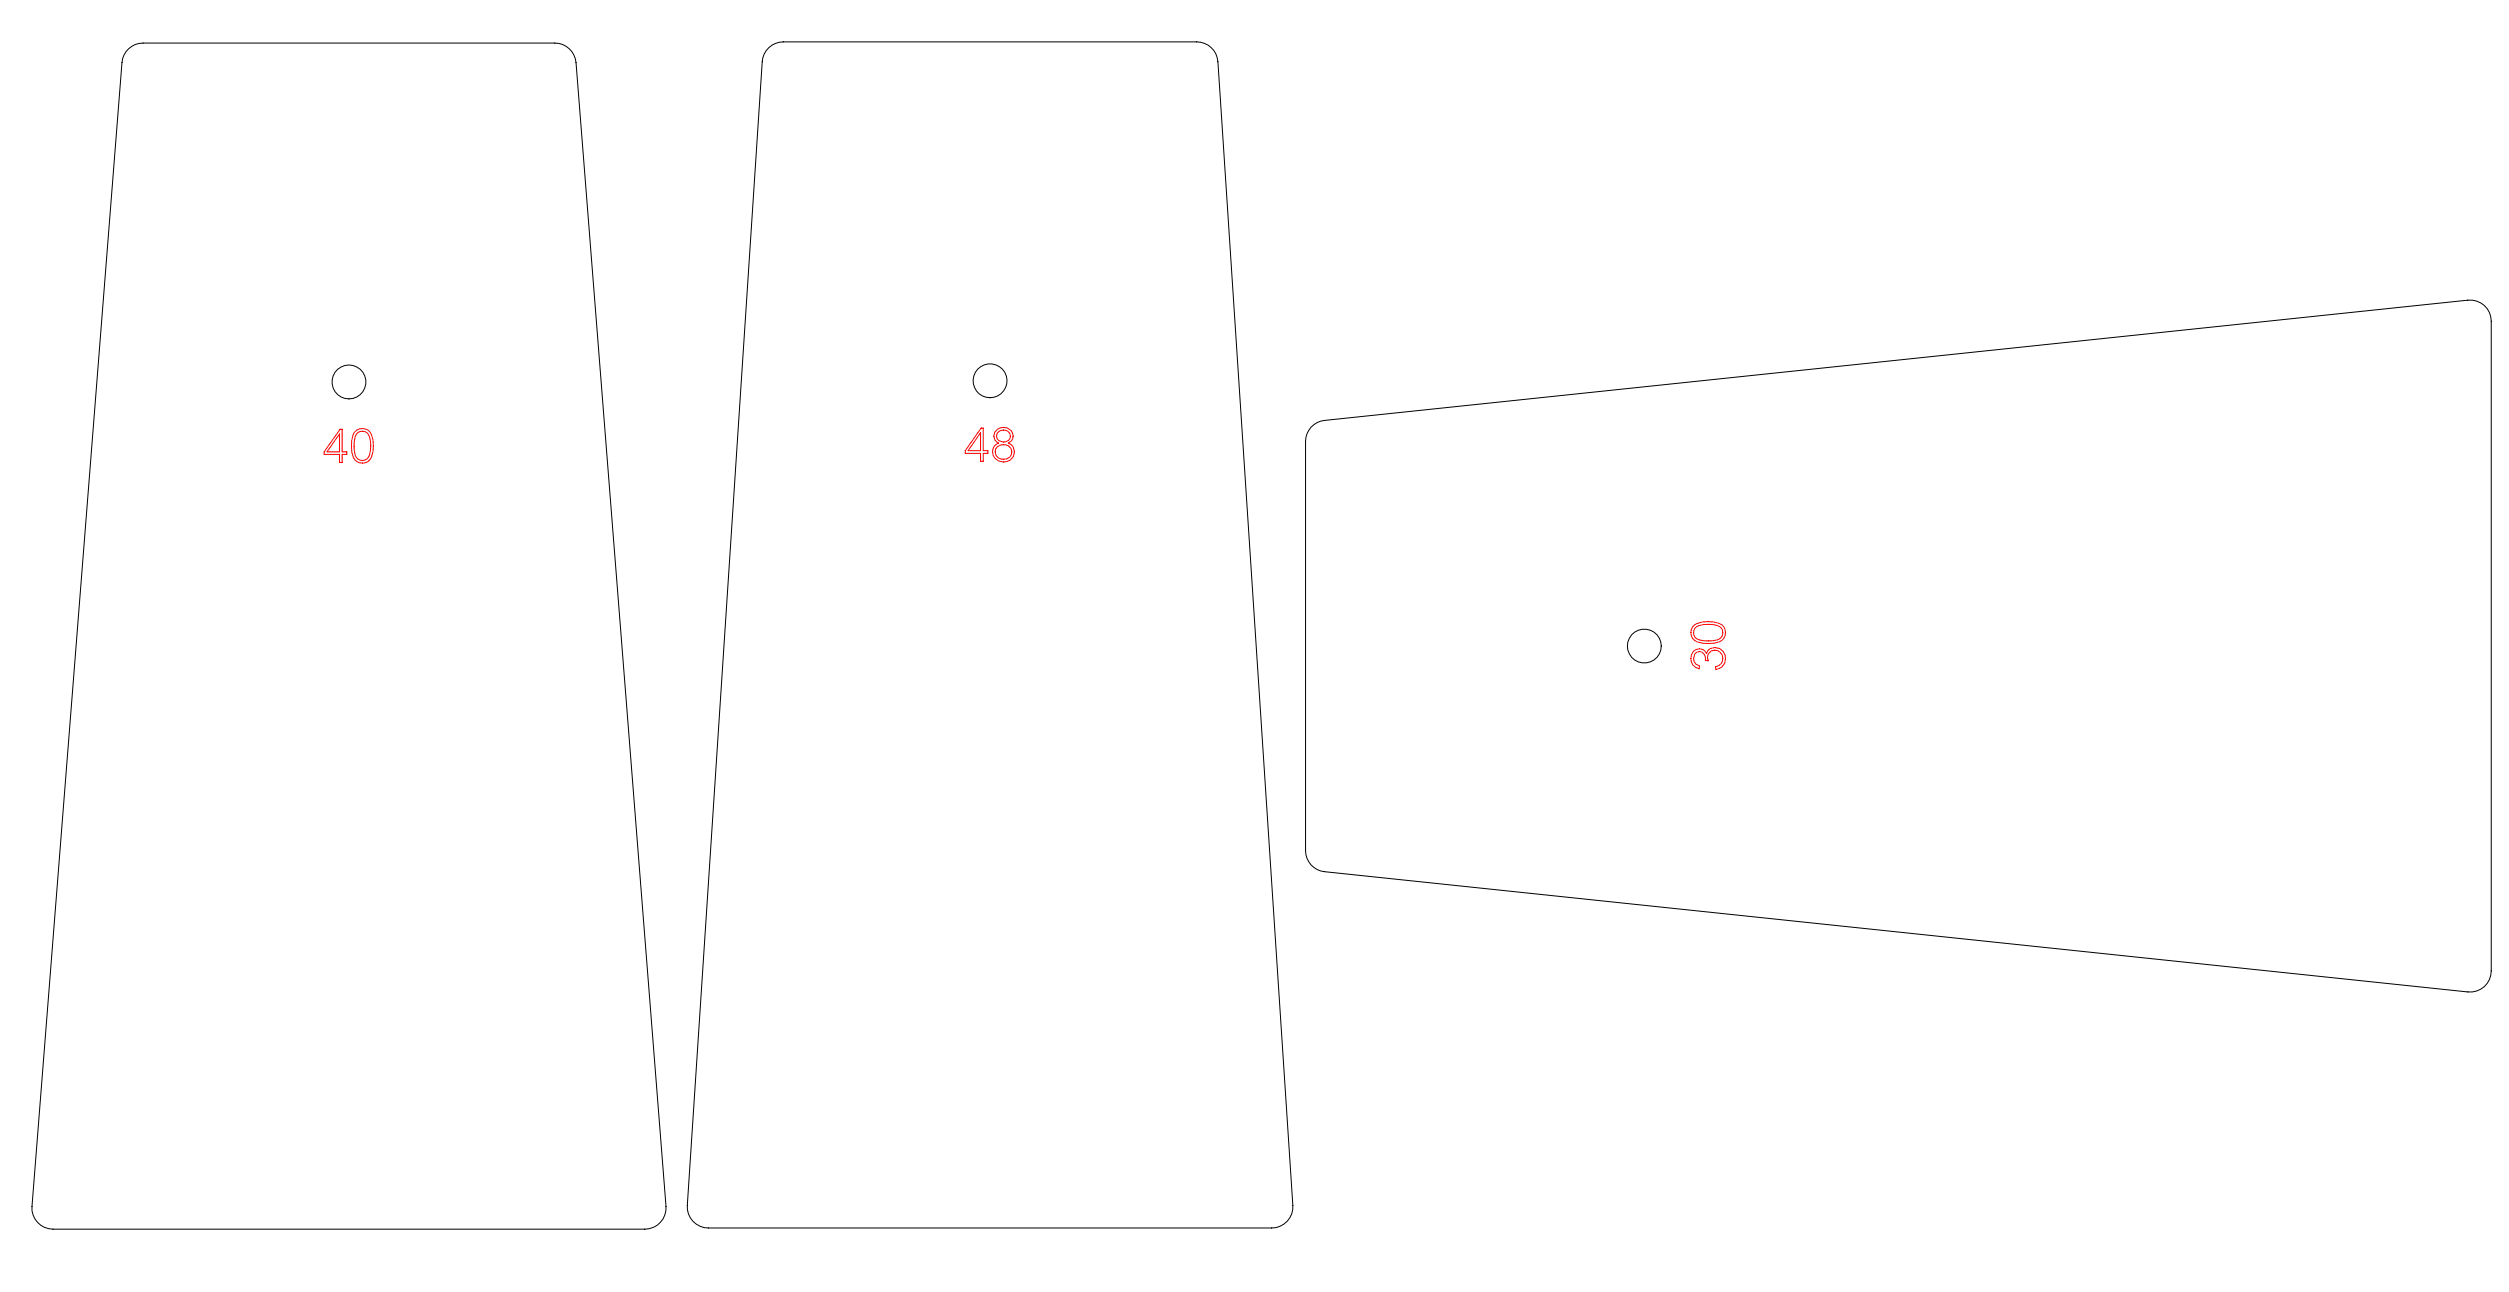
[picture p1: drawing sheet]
<svg xmlns="http://www.w3.org/2000/svg" width="752mm" height="387mm" viewBox="0 0 752 387" stroke-linecap="round" stroke-linejoin="round" font-family="sans-serif">
<g fill="none" stroke="#000" stroke-width=".3">
<path d="M38.6 14.6a6.1 6.1 0 0 1 4.3-1.7h123.5a6.4 6.4 0 0 1 6.4 5.9l26.9 342.9a6.4 6.4 0 0 1-6.3 6.8h-177.5a6.3 6.3 0 0 1-6.3-6.8l27-342.9a6.3 6.3 0 0 1 2-4.2zM230.6 14.3a6.5 6.5 0 0 1 4.3-1.7h124a6.4 6.4 0 0 1 6.4 5.9l22.4 342.9a6.3 6.3 0 0 1-6.3 6.8h-169a6.3 6.3 0 0 1-6.3-6.8l22.5-342.9a6.4 6.4 0 0 1 2-4.2zM393.2 128.1a6.4 6.4 0 0 1 4-2.1l342.9-36a6.3 6.3 0 0 1 7 6.3v194.8a6.3 6.3 0 0 1-7 6.3l-342.9-36.1a6.3 6.3 0 0 1-5.7-6.3v-122.6a6.4 6.4 0 0 1 1.7-4.3z"/>
<circle cx="104.6" cy="114.5" r="5.1"/>
<circle cx="296.9" cy="114.2" r="5.1"/>
<circle cx="493.1" cy="193.7" r="5.1"/>
</g>
<path d="M101.8 130.1v5.4h-3.7zM102 128.7h.6v6.8h1.4v.7h-1.4v2.4h-.8v-2.4h-4.6v-.7zM106.3 129.5a3.2 3.2 0 0 1 3.7-.8 3.2 3.2 0 0 1 1.9 3.2 8.6 8.6 0 0 1-.9 5.9 3.1 3.1 0 0 1-3.6 .8 3.1 3.1 0 0 1-1.9-3.1 9.3 9.3 0 0 1 .8-6zM107.4 129.7a2.25 2.25 0 0 1 3.4 1.2 7.6 7.6 0 0 1-.8 6.7 2.25 2.25 0 0 1-3.5-1.1 10.2 10.2 0 0 1 .4-6.3zM294.1 129.8v5.3h-3.8zM294.3 128.3h.6v6.8h1.4v.8h-1.4v2.4h-.8v-2.4h-4.6v-.8zM299 134a2.63 2.63 0 0 1 4.5 1.5 2.5 2.5 0 0 1-2.5 2.2 2.5 2.5 0 0 1-2.5-2.2l.1-.8zM299.2 128.7a2.86 2.86 0 0 1 3.2-.2 2.86 2.86 0 0 1 1.3 3l-.3 .7-1 .7a2.94 2.94 0 0 1 1.7 3.4 2.94 2.94 0 0 1-3.1 2.2 2.94 2.94 0 0 1-3.2-2.2 2.94 2.94 0 0 1 1.7-3.4 2.34 2.34 0 0 1-1.5-2 2.34 2.34 0 0 1 1.2-2.2zM299.4 129.5a2.09 2.09 0 0 1 2.5-.4 2.09 2.09 0 0 1 1 2.3 2.2 2.2 0 0 1-2.2 1.1 2.2 2.2 0 0 1-1.8-1.7zM507.9 195.2a2.44 2.44 0 0 1 3.9 .7 2.93 2.93 0 0 1 2.9-1.8 2.93 2.93 0 0 1 2.6 2.3 3.3 3.3 0 0 1-2.7 4.3l-.1-.8a2.46 2.46 0 0 0 2-3.5 2.46 2.46 0 0 0-3.9-.6 2.34 2.34 0 0 0-.3 2.3l-.8-.1a1.96 1.96 0 0 0-.5-2.1 1.96 1.96 0 0 0-2.2-.4 2.36 2.36 0 0 0-.8 2.4 2.36 2.36 0 0 0 1.7 1.8l-.1 .8a3.2 3.2 0 0 1-1.7-5.3zM508.2 187.4a9.2 9.2 0 0 1 8.3 0 3.1 3.1 0 0 1 .7 3.5 3.1 3.1 0 0 1-3 1.9 9.1 9.1 0 0 1-6-.8 3.1 3.1 0 0 1 0-4.6zM508.4 188.3a7.5 7.5 0 0 1 7.3-.4 2.25 2.25 0 0 1-.5 3.9 7.9 7.9 0 0 1-6.9-.8 2.48 2.48 0 0 1 .1-2.7z" fill="none" stroke="#f00" stroke-width=".3"/>
</svg>
